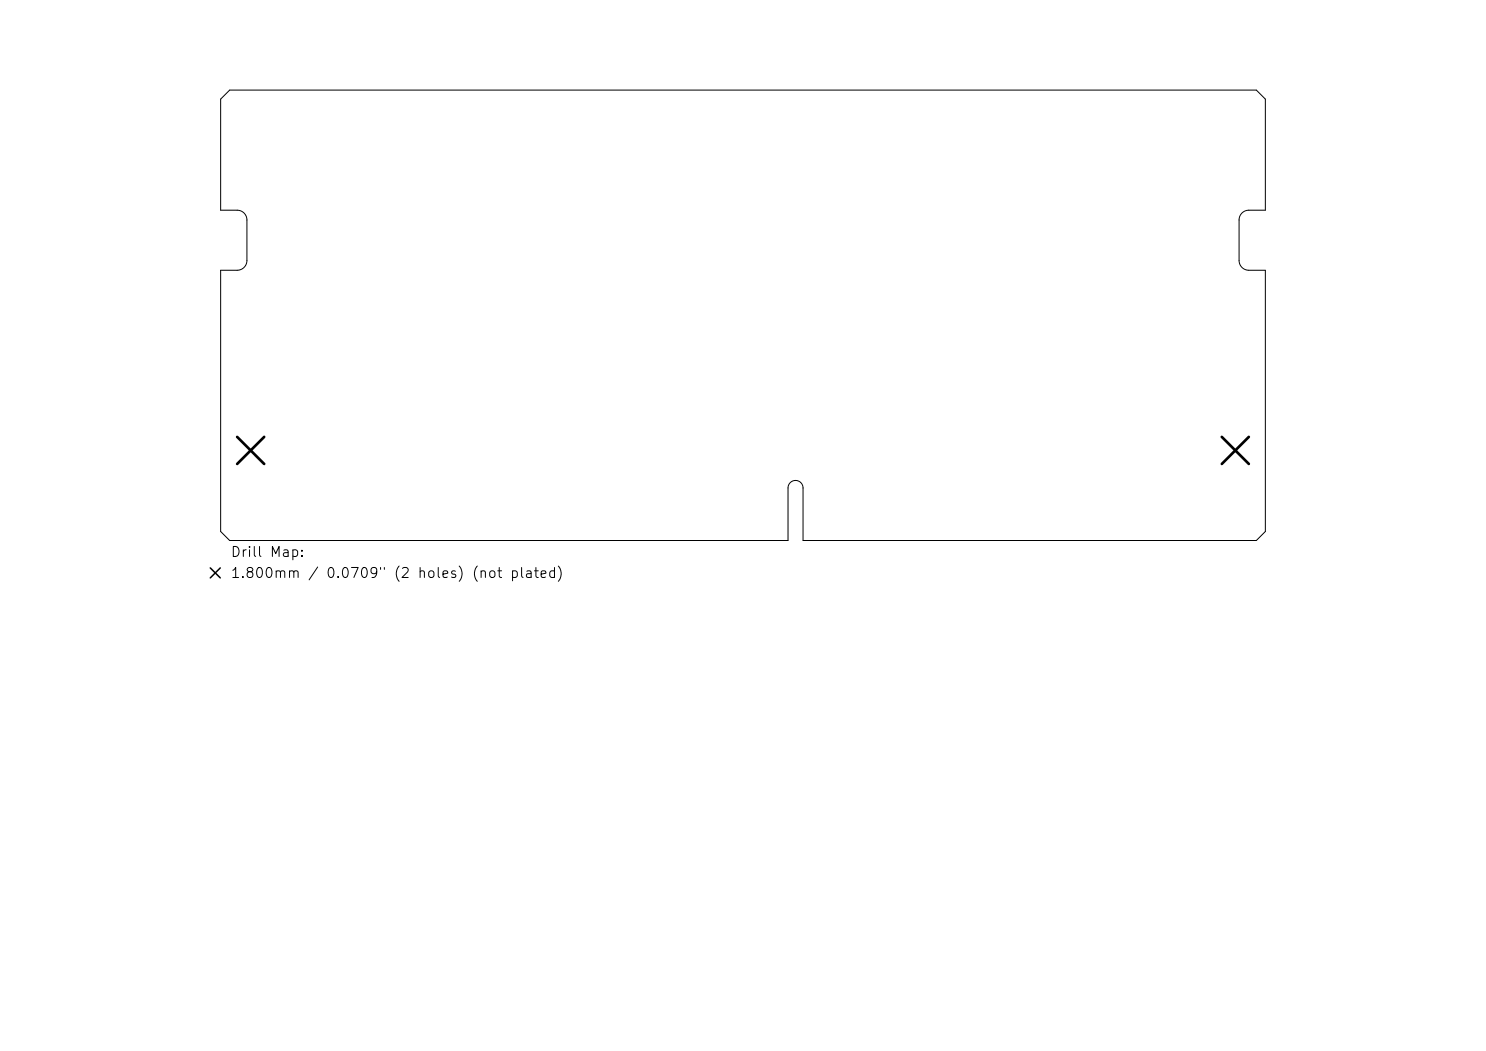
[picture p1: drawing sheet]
<svg xmlns="http://www.w3.org/2000/svg" width="297mm" height="210mm" viewBox="0 0 297 210" stroke-linecap="round" stroke-linejoin="round" font-family="sans-serif">
<defs><g id="words">
<g font-size="2">
<text x="46" y="111.8">Drill Map:</text>
<text x="46" y="116">1.800mm / 0.0709&quot; (2 holes) (not plated)</text>
</g>
</g></defs>
<path d="M45.9 18h205.2l1.8 1.8v22.2h-3.3a1.95 1.95 0 0 0-1.9 2v8.1a1.95 1.95 0 0 0 1.9 1.9h3.3v52.2l-1.8 1.8h-90.6v-10.5a1.5 1.5 0 0 0-1.5-1.5 1.5 1.5 0 0 0-1.5 1.5v10.5h-111.6l-1.8-1.8v-52.2h3.3a1.95 1.95 0 0 0 2-1.9v-8.1a1.95 1.95 0 0 0-2-2h-3.3v-22.2z" fill="none" stroke="#000" stroke-width=".2"/>
<path d="M47.4 87.3l5.4 5.4M52.8 87.3l-5.4 5.4M244.2 87.3l5.4 5.4M249.6 87.3l-5.4 5.4" fill="none" stroke="#000" stroke-width=".54"/>
<path d="M42 113.5l2 2M44 113.5l-2 2" fill="none" stroke="#000" stroke-width=".3"/>
<use href="#words"/>
</svg>
